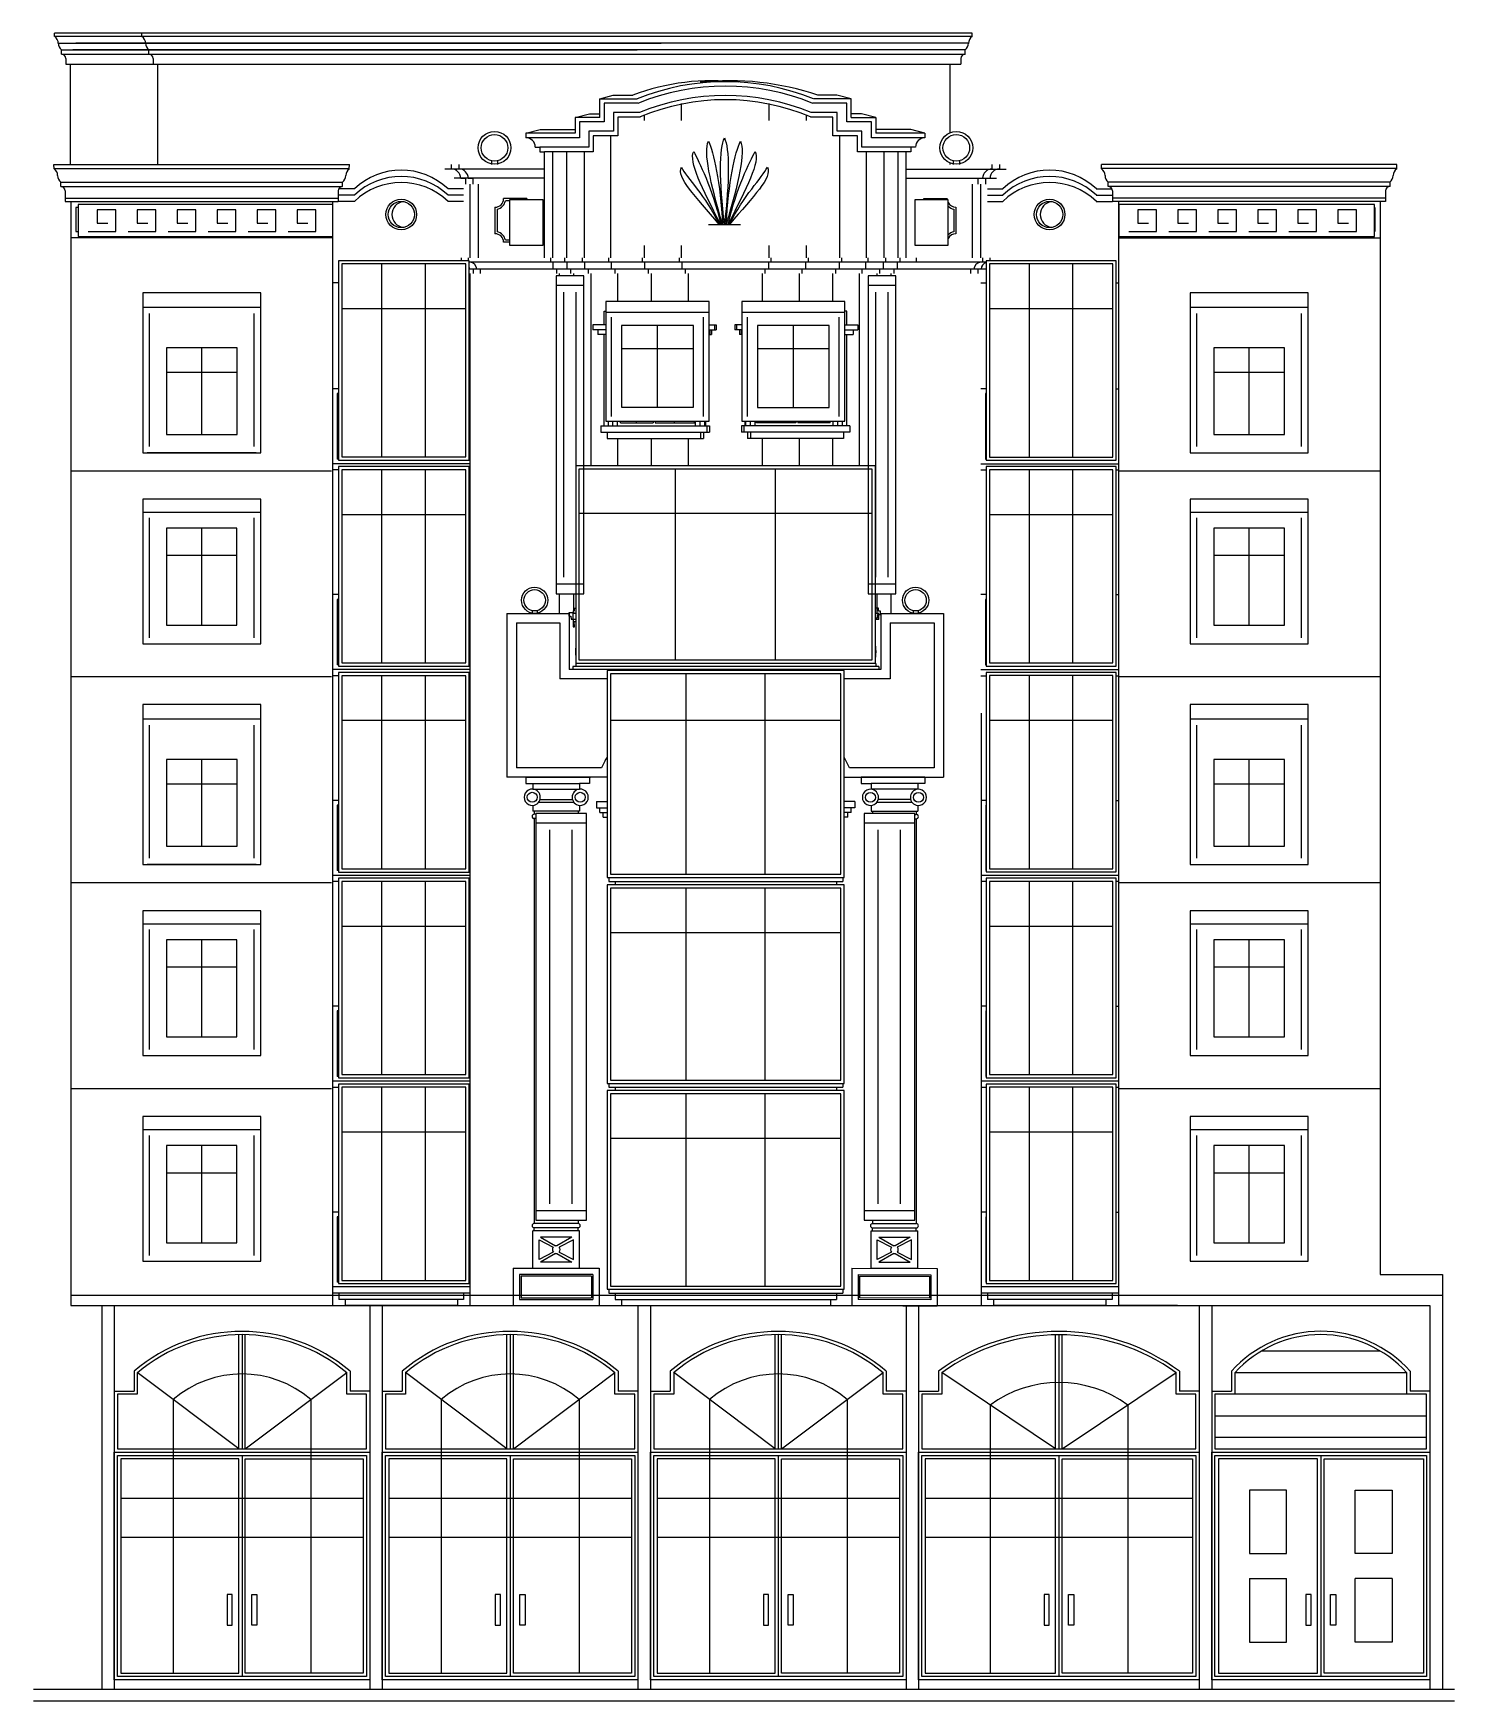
# Model space of a CAD drawing. Header units: inches. Extents: x 361 to 535, y 1043 to 1247.
import ezdxf

# ---------------------------------------------------------------- set-up
doc = ezdxf.new("R2010")
doc.units = ezdxf.units.IN
doc.header["$MEASUREMENT"] = 0
for name, color, linetype, lineweight in [('01_EXISTING_RETAINED', 7, 'Continuous', 25), ('02_NEW_FACADE', 7, 'Continuous', 25), ('03_NEW_WINDOWS', 7, 'Continuous', 25), ('04_GLAZED_ENCLOSURES', 7, 'Continuous', 25)]:
    doc.layers.add(name, color=color, linetype=linetype, lineweight=lineweight)

# ---------------------------------------------------------------- blocks, each defined once
blk = doc.blocks.new('B_ENCLOSURE_01')
at = {"layer": '04_GLAZED_ENCLOSURES'}
for points in [[(8, -12.21), (8, 12.22), (-8, 12.22), (-8, -12.21)], [(7.6, -11.81), (7.6, 11.82), (-7.6, 11.82), (-7.6, -11.81)]]:
    blk.add_lwpolyline(points, close=True, dxfattribs=at)
for points in [[(-2.67, -11.81), (-2.67, 11.82)], [(2.67, -11.81), (2.67, 11.82)], [(-7.6, 6.35), (7.6, 6.35)]]:
    blk.add_lwpolyline(points, dxfattribs=at)
blk = doc.blocks.new('B_ENCLOSURE_02')
at = {"layer": '04_GLAZED_ENCLOSURES'}
for points in [[(8, -12.21), (8, 12.22), (-8, 12.22), (-8, -12.21)], [(7.6, -11.81), (7.6, 11.82), (-7.6, 11.82), (-7.6, -11.81)]]:
    blk.add_lwpolyline(points, close=True, dxfattribs=at)
for points in [[(-2.67, -11.81), (-2.67, 11.82)], [(2.67, -11.81), (2.67, 11.82)], [(-7.6, 6.35), (7.6, 6.35)]]:
    blk.add_lwpolyline(points, dxfattribs=at)
blk = doc.blocks.new('B_ENCLOSURE_03')
at = {"layer": '04_GLAZED_ENCLOSURES'}
for points in [[(8, -12.22), (8, 12.21), (-8, 12.21), (-8, -12.22)], [(7.6, -11.82), (7.6, 11.81), (-7.6, 11.81), (-7.6, -11.82)]]:
    blk.add_lwpolyline(points, close=True, dxfattribs=at)
for points in [[(-2.67, -11.82), (-2.67, 11.81)], [(2.67, -11.82), (2.67, 11.81)], [(-7.6, 6.35), (7.6, 6.35)]]:
    blk.add_lwpolyline(points, dxfattribs=at)
blk = doc.blocks.new('B_ENCLOSURE_04')
at = {"layer": '04_GLAZED_ENCLOSURES'}
for points in [[(8, -12.22), (8, 12.21), (-8, 12.21), (-8, -12.22)], [(7.6, -11.82), (7.6, 11.81), (-7.6, 11.81), (-7.6, -11.82)]]:
    blk.add_lwpolyline(points, close=True, dxfattribs=at)
for points in [[(-2.67, -11.82), (-2.67, 11.81)], [(2.67, -11.82), (2.67, 11.81)], [(-7.6, 6.35), (7.6, 6.35)]]:
    blk.add_lwpolyline(points, dxfattribs=at)
blk = doc.blocks.new('B_ENCLOSURE_05')
at = {"layer": '04_GLAZED_ENCLOSURES'}
for points in [[(8, -12.21), (8, 12.22), (-8, 12.22), (-8, -12.21)], [(7.6, -11.81), (7.6, 11.82), (-7.6, 11.82), (-7.6, -11.81)]]:
    blk.add_lwpolyline(points, close=True, dxfattribs=at)
for points in [[(-2.67, -11.81), (-2.67, 11.82)], [(2.67, -11.81), (2.67, 11.82)], [(-7.6, 6.35), (7.6, 6.35)]]:
    blk.add_lwpolyline(points, dxfattribs=at)
blk = doc.blocks.new('B_ENCLOSURE_06')
at = {"layer": '04_GLAZED_ENCLOSURES'}
for points in [[(7.95, -12.215), (7.95, 12.215), (-7.95, 12.215), (-7.95, -12.215)], [(7.55, -11.815), (7.55, 11.815), (-7.55, 11.815), (-7.55, -11.815)]]:
    blk.add_lwpolyline(points, close=True, dxfattribs=at)
for points in [[(-2.65, -11.815), (-2.65, 11.815)], [(2.65, -11.815), (2.65, 11.815)], [(-7.55, 6.3518), (7.55, 6.3518)]]:
    blk.add_lwpolyline(points, dxfattribs=at)
blk = doc.blocks.new('B_ENCLOSURE_07')
at = {"layer": '04_GLAZED_ENCLOSURES'}
for points in [[(7.95, -12.215), (7.95, 12.215), (-7.95, 12.215), (-7.95, -12.215)], [(7.55, -11.815), (7.55, 11.815), (-7.55, 11.815), (-7.55, -11.815)]]:
    blk.add_lwpolyline(points, close=True, dxfattribs=at)
for points in [[(-2.65, -11.815), (-2.65, 11.815)], [(2.65, -11.815), (2.65, 11.815)], [(-7.55, 6.3518), (7.55, 6.3518)]]:
    blk.add_lwpolyline(points, dxfattribs=at)
blk = doc.blocks.new('B_ENCLOSURE_08')
at = {"layer": '04_GLAZED_ENCLOSURES'}
for points in [[(7.95, -12.215), (7.95, 12.215), (-7.95, 12.215), (-7.95, -12.215)], [(7.55, -11.815), (7.55, 11.815), (-7.55, 11.815), (-7.55, -11.815)]]:
    blk.add_lwpolyline(points, close=True, dxfattribs=at)
for points in [[(-2.65, -11.815), (-2.65, 11.815)], [(2.65, -11.815), (2.65, 11.815)], [(-7.55, 6.3518), (7.55, 6.3518)]]:
    blk.add_lwpolyline(points, dxfattribs=at)
blk = doc.blocks.new('B_ENCLOSURE_09')
at = {"layer": '04_GLAZED_ENCLOSURES'}
for points in [[(7.95, -12.215), (7.95, 12.215), (-7.95, 12.215), (-7.95, -12.215)], [(7.55, -11.815), (7.55, 11.815), (-7.55, 11.815), (-7.55, -11.815)]]:
    blk.add_lwpolyline(points, close=True, dxfattribs=at)
for points in [[(-2.65, -11.815), (-2.65, 11.815)], [(2.65, -11.815), (2.65, 11.815)], [(-7.55, 6.3518), (7.55, 6.3518)]]:
    blk.add_lwpolyline(points, dxfattribs=at)
blk = doc.blocks.new('B_ENCLOSURE_10')
at = {"layer": '04_GLAZED_ENCLOSURES'}
for points in [[(7.95, -12.215), (7.95, 12.215), (-7.95, 12.215), (-7.95, -12.215)], [(7.55, -11.815), (7.55, 11.815), (-7.55, 11.815), (-7.55, -11.815)]]:
    blk.add_lwpolyline(points, close=True, dxfattribs=at)
for points in [[(-2.65, -11.815), (-2.65, 11.815)], [(2.65, -11.815), (2.65, 11.815)], [(-7.55, 6.3518), (7.55, 6.3518)]]:
    blk.add_lwpolyline(points, dxfattribs=at)
blk = doc.blocks.new('B_ENCLOSURE_11')
at = {"layer": '04_GLAZED_ENCLOSURES'}
for points in [[(14.5, -12.17), (14.5, 12.17), (-14.5, 12.17), (-14.5, -12.17)], [(14.1, -11.77), (14.1, 11.77), (-14.1, 11.77), (-14.1, -11.77)]]:
    blk.add_lwpolyline(points, close=True, dxfattribs=at)
for points in [[(-4.83, -11.77), (-4.83, 11.77)], [(4.83, -11.77), (4.83, 11.77)], [(-14.1, 6.33), (14.1, 6.33)]]:
    blk.add_lwpolyline(points, dxfattribs=at)
blk = doc.blocks.new('B_ENCLOSURE_12')
at = {"layer": '04_GLAZED_ENCLOSURES'}
for points in [[(14.5, -12.15), (14.5, 12.15), (-14.5, 12.15), (-14.5, -12.15)], [(14.1, -11.75), (14.1, 11.75), (-14.1, 11.75), (-14.1, -11.75)]]:
    blk.add_lwpolyline(points, close=True, dxfattribs=at)
for points in [[(-4.83, -11.75), (-4.83, 11.75)], [(4.83, -11.75), (4.83, 11.75)], [(-14.1, 6.32), (14.1, 6.32)]]:
    blk.add_lwpolyline(points, dxfattribs=at)
blk = doc.blocks.new('B_ENCLOSURE_13')
at = {"layer": '04_GLAZED_ENCLOSURES'}
for points in [[(14.5, -12.67), (14.5, 12.67), (-14.5, 12.67), (-14.5, -12.67)], [(14.1, -12.27), (14.1, 12.27), (-14.1, 12.27), (-14.1, -12.27)]]:
    blk.add_lwpolyline(points, close=True, dxfattribs=at)
for points in [[(-4.83, -12.27), (-4.83, 12.27)], [(4.83, -12.27), (4.83, 12.27)], [(-14.1, 6.59), (14.1, 6.59)]]:
    blk.add_lwpolyline(points, dxfattribs=at)
blk = doc.blocks.new('B_ENCLOSURE_14')
at = {"layer": '04_GLAZED_ENCLOSURES'}
for points in [[(18.35, -12.07), (18.35, 12.08), (-18.35, 12.08), (-18.35, -12.07)], [(17.95, -11.67), (17.95, 11.67), (-17.95, 11.67), (-17.95, -11.67)]]:
    blk.add_lwpolyline(points, close=True, dxfattribs=at)
for points in [[(-6.12, -11.67), (-6.12, 11.67)], [(6.12, -11.67), (6.12, 11.67)], [(-17.95, 6.28), (17.95, 6.28)]]:
    blk.add_lwpolyline(points, dxfattribs=at)
blk = doc.blocks.new('B_WINDOW_01')
at = {"layer": '03_NEW_WINDOWS'}
for points in [[(7.21, -8.85), (7.21, 8.85), (-7.21, 8.85), (-7.21, -8.85)], [(7.21, 7.26), (7.21, 8.85), (-7.21, 8.85), (-7.21, 7.26)], [(4.3, -6.59), (4.3, 5.31), (-4.33, 5.31), (-4.33, -6.59)]]:
    blk.add_lwpolyline(points, close=True, dxfattribs=at)
for points in [[(-6.42, -8.14), (-6.42, 6.55)], [(6.42, -8.14), (6.42, 6.55)], [(-0.02, -6.59), (-0.02, 5.31)], [(-4.33, 1.98), (4.3, 1.98)]]:
    blk.add_lwpolyline(points, dxfattribs=at)
blk = doc.blocks.new('B_WINDOW_02')
at = {"layer": '03_NEW_WINDOWS'}
for points in [[(7.21, -8.85), (7.21, 8.85), (-7.21, 8.85), (-7.21, -8.85)], [(7.21, 7.26), (7.21, 8.85), (-7.21, 8.85), (-7.21, 7.26)], [(4.3, -6.59), (4.3, 5.31), (-4.33, 5.31), (-4.33, -6.59)]]:
    blk.add_lwpolyline(points, close=True, dxfattribs=at)
for points in [[(-6.42, -8.14), (-6.42, 6.55)], [(6.42, -8.14), (6.42, 6.55)], [(-0.02, -6.59), (-0.02, 5.31)], [(-4.33, 1.98), (4.3, 1.98)]]:
    blk.add_lwpolyline(points, dxfattribs=at)
blk = doc.blocks.new('B_WINDOW_03')
at = {"layer": '03_NEW_WINDOWS'}
for points in [[(7.2135, -9.79725), (7.2135, 9.79725), (-7.2135, 9.79725), (-7.2135, -9.79725)], [(7.2135, 8.033745), (7.2135, 9.79725), (-7.2135, 9.79725), (-7.2135, 8.033745)], [(4.3035, -7.53725), (4.3035, 3.04725), (-4.3335, 3.04725), (-4.3335, -7.53725)]]:
    blk.add_lwpolyline(points, close=True, dxfattribs=at)
for points in [[(-6.420015, -9.01347), (-6.420015, 7.249965)], [(6.420015, -9.01347), (6.420015, 7.249965)], [(-0.015, -7.53725), (-0.015, 3.04725)], [(-4.3335, 0.08359), (4.3035, 0.08359)]]:
    blk.add_lwpolyline(points, dxfattribs=at)
blk = doc.blocks.new('B_WINDOW_04')
at = {"layer": '03_NEW_WINDOWS'}
for points in [[(7.21, -8.85), (7.21, 8.85), (-7.21, 8.85), (-7.21, -8.85)], [(7.21, 7.26), (7.21, 8.85), (-7.21, 8.85), (-7.21, 7.26)], [(4.3, -6.59), (4.3, 5.31), (-4.33, 5.31), (-4.33, -6.59)]]:
    blk.add_lwpolyline(points, close=True, dxfattribs=at)
for points in [[(-6.42, -8.14), (-6.42, 6.55)], [(6.42, -8.14), (6.42, 6.55)], [(-0.02, -6.59), (-0.02, 5.31)], [(-4.33, 1.98), (4.3, 1.98)]]:
    blk.add_lwpolyline(points, dxfattribs=at)
blk = doc.blocks.new('B_WINDOW_05')
at = {"layer": '03_NEW_WINDOWS'}
for points in [[(7.2135, -9.79725), (7.2135, 9.79725), (-7.2135, 9.79725), (-7.2135, -9.79725)], [(7.2135, 8.033745), (7.2135, 9.79725), (-7.2135, 9.79725), (-7.2135, 8.033745)], [(4.3035, -7.53725), (4.3035, 3.04725), (-4.3335, 3.04725), (-4.3335, -7.53725)]]:
    blk.add_lwpolyline(points, close=True, dxfattribs=at)
for points in [[(-6.420015, -9.01347), (-6.420015, 7.249965)], [(6.420015, -9.01347), (6.420015, 7.249965)], [(-0.015, -7.53725), (-0.015, 3.04725)], [(-4.3335, 0.08359), (4.3035, 0.08359)]]:
    blk.add_lwpolyline(points, dxfattribs=at)
blk = doc.blocks.new('B_WINDOW_06')
at = {"layer": '03_NEW_WINDOWS'}
for points in [[(7.21, -8.85), (7.21, 8.85), (-7.21, 8.85), (-7.21, -8.85)], [(7.21, 7.26), (7.21, 8.85), (-7.21, 8.85), (-7.21, 7.26)], [(4.3, -6.59), (4.3, 5.31), (-4.33, 5.31), (-4.33, -6.59)]]:
    blk.add_lwpolyline(points, close=True, dxfattribs=at)
for points in [[(-6.42, -8.14), (-6.42, 6.55)], [(6.42, -8.14), (6.42, 6.55)], [(-0.01, -6.59), (-0.01, 5.31)], [(-4.33, 1.98), (4.3, 1.98)]]:
    blk.add_lwpolyline(points, dxfattribs=at)
blk = doc.blocks.new('B_WINDOW_07')
at = {"layer": '03_NEW_WINDOWS'}
for points in [[(7.21, -8.85), (7.21, 8.85), (-7.21, 8.85), (-7.21, -8.85)], [(7.21, 7.26), (7.21, 8.85), (-7.21, 8.85), (-7.21, 7.26)], [(4.3, -6.59), (4.3, 5.31), (-4.33, 5.31), (-4.33, -6.59)]]:
    blk.add_lwpolyline(points, close=True, dxfattribs=at)
for points in [[(-6.42, -8.14), (-6.42, 6.55)], [(6.42, -8.14), (6.42, 6.55)], [(-0.01, -6.59), (-0.01, 5.31)], [(-4.33, 1.98), (4.3, 1.98)]]:
    blk.add_lwpolyline(points, dxfattribs=at)
blk = doc.blocks.new('B_WINDOW_08')
at = {"layer": '03_NEW_WINDOWS'}
for points in [[(7.21, -9.8), (7.21, 9.8), (-7.21, 9.8), (-7.21, -9.8)], [(7.21, 8.03), (7.21, 9.8), (-7.21, 9.8), (-7.21, 8.03)], [(4.3, -7.54), (4.3, 3.05), (-4.33, 3.05), (-4.33, -7.54)]]:
    blk.add_lwpolyline(points, close=True, dxfattribs=at)
for points in [[(-6.42, -9.01), (-6.42, 7.25)], [(6.42, -9.01), (6.42, 7.25)], [(-0.01, -7.54), (-0.01, 3.05)], [(-4.33, 0.08), (4.3, 0.08)]]:
    blk.add_lwpolyline(points, dxfattribs=at)
blk = doc.blocks.new('B_WINDOW_09')
at = {"layer": '03_NEW_WINDOWS'}
for points in [[(7.21, -8.85), (7.21, 8.85), (-7.21, 8.85), (-7.21, -8.85)], [(7.21, 7.26), (7.21, 8.85), (-7.21, 8.85), (-7.21, 7.26)], [(4.3, -6.59), (4.3, 5.31), (-4.33, 5.31), (-4.33, -6.59)]]:
    blk.add_lwpolyline(points, close=True, dxfattribs=at)
for points in [[(-6.42, -8.14), (-6.42, 6.55)], [(6.42, -8.14), (6.42, 6.55)], [(-0.01, -6.59), (-0.01, 5.31)], [(-4.33, 1.98), (4.3, 1.98)]]:
    blk.add_lwpolyline(points, dxfattribs=at)
blk = doc.blocks.new('B_WINDOW_10')
at = {"layer": '03_NEW_WINDOWS'}
for points in [[(7.21, -9.8), (7.21, 9.8), (-7.21, 9.8), (-7.21, -9.8)], [(7.21, 8.03), (7.21, 9.8), (-7.21, 9.8), (-7.21, 8.03)], [(4.3, -7.54), (4.3, 3.05), (-4.33, 3.05), (-4.33, -7.54)]]:
    blk.add_lwpolyline(points, close=True, dxfattribs=at)
for points in [[(-6.42, -9.01), (-6.42, 7.25)], [(6.42, -9.01), (6.42, 7.25)], [(-0.01, -7.54), (-0.01, 3.05)], [(-4.33, 0.08), (4.3, 0.08)]]:
    blk.add_lwpolyline(points, dxfattribs=at)
blk = doc.blocks.new('B_WINDOW_11')
at = {"layer": '03_NEW_WINDOWS'}
for points in [[(6.31, -7.33), (6.31, 7.33), (-6.31, 7.33), (-6.31, -7.33)], [(6.31, 6.01), (6.31, 7.33), (-6.31, 7.33), (-6.31, 6.01)], [(4.39, -5.62), (4.39, 4.39), (-4.39, 4.39), (-4.39, -5.62)]]:
    blk.add_lwpolyline(points, close=True, dxfattribs=at)
for points in [[(-5.62, -6.74), (-5.62, 5.42)], [(0, -5.62), (0, 4.39)], [(5.62, -6.74), (5.62, 5.42)], [(-4.39, 1.59), (4.39, 1.59)]]:
    blk.add_lwpolyline(points, dxfattribs=at)
blk = doc.blocks.new('B_WINDOW_12')
at = {"layer": '03_NEW_WINDOWS'}
for points in [[(6.3091, -7.325), (6.3091, 7.325), (-6.3091, 7.325), (-6.3091, -7.325)], [(6.3091, 6.0065), (6.3091, 7.325), (-6.3091, 7.325), (-6.3091, 6.0065)], [(4.3891, -5.625), (4.3891, 4.395), (-4.3891, 4.395), (-4.3891, -5.625)]]:
    blk.add_lwpolyline(points, close=True, dxfattribs=at)
for points in [[(-5.615099, -6.739), (-5.615099, 5.4205)], [(0, -5.625), (0, 4.395)], [(5.615099, -6.739), (5.615099, 5.4205)], [(-4.3891, 1.5894), (4.3891, 1.5894)]]:
    blk.add_lwpolyline(points, dxfattribs=at)

msp = doc.modelspace()

# ---------------------------------------------------------------- linework, layer by layer
at = {"layer": '01_EXISTING_RETAINED'}
for p, q in [((363.61, 1247.1), (363.61, 1247.49)), ((475.92, 1247.49), (363.61, 1247.49)), ((475.92, 1247.1), (363.61, 1247.1)), ((374.3, 1247.1), (374.3, 1247.49)), ((475.92, 1247.1), (475.92, 1247.49)), ((364.05, 1246.27), (429.08, 1246.27)), ((364.05, 1246.27), (437.86, 1246.27)), ((364.44, 1244.92), (364.44, 1245.47)), ((364.44, 1244.93), (425.42, 1244.93)), ((364.44, 1244.93), (475.09, 1244.93)), ((364.45, 1245.47), (427.1, 1245.47)), ((364.45, 1245.47), (434.94, 1245.47)), ((475.08, 1245.47), (365.83, 1245.47)), ((475.48, 1246.27), (366.22, 1246.27)), ((375.13, 1244.92), (375.13, 1245.47)), ((475.09, 1244.92), (475.09, 1245.47)), ((364.98, 1244.39), (364.98, 1243.72)), ((364.98, 1243.72), (474.55, 1243.72)), ((365.56, 1231.45), (365.56, 1243.72)), ((375.67, 1244.39), (375.67, 1243.72)), ((376.24, 1231.45), (376.24, 1243.72)), ((473.2, 1243.72), (473.2, 1235.32)), ((474.55, 1244.39), (474.55, 1243.72)), ((430.35, 1239.46), (431.99, 1239.9)), ((430.35, 1239.46), (434.92, 1239.46)), ((430.35, 1237.18), (430.35, 1239.46)), ((435.01, 1238.92), (430.88, 1238.92)), ((430.88, 1238.92), (430.88, 1236.64)), ((431.99, 1239.9), (434.4, 1239.9)), ((440.35, 1236.8), (440.35, 1238.89)), ((451.1, 1236.8), (451.1, 1238.89)), ((460.57, 1238.92), (456.43, 1238.92)), ((461.1, 1239.46), (456.53, 1239.46)), ((459.36, 1239.9), (457.05, 1239.9)), ((461.1, 1239.46), (459.36, 1239.9)), ((460.57, 1236.64), (460.57, 1238.92)), ((461.1, 1237.18), (461.1, 1239.46)), ((427.33, 1237.18), (429.07, 1237.63)), ((430.35, 1237.18), (427.33, 1237.18)), ((427.33, 1237.18), (427.33, 1235.27)), ((429.07, 1237.63), (430.35, 1237.63)), ((435.21, 1237.78), (432.03, 1237.78)), ((432.03, 1237.78), (432.03, 1235.5)), ((435.31, 1237.24), (432.56, 1237.24)), ((432.56, 1237.24), (432.56, 1234.96)), ((435.81, 1236.8), (435.81, 1237.47)), ((455.64, 1236.8), (455.64, 1237.47)), ((458.89, 1237.24), (456.14, 1237.24)), ((459.42, 1237.78), (456.24, 1237.78)), ((458.89, 1234.96), (458.89, 1237.24)), ((459.42, 1235.5), (459.42, 1237.78)), ((462.38, 1237.63), (461.1, 1237.63)), ((461.1, 1237.18), (464.12, 1237.18)), ((464.12, 1237.18), (462.38, 1237.63)), ((464.12, 1237.18), (464.12, 1235.27)), ((421.3, 1235.27), (423.04, 1235.72)), ((421.3, 1235.27), (421.3, 1234.7)), ((427.33, 1235.27), (421.3, 1235.27)), ((421.31, 1235.27), (421.31, 1234.7)), ((423.04, 1235.72), (427.33, 1235.72)), ((430.88, 1236.64), (427.86, 1236.64)), ((427.86, 1236.64), (427.86, 1234.7)), ((432.03, 1235.5), (429.01, 1235.5)), ((429.01, 1235.5), (429.01, 1233.55)), ((432.56, 1234.96), (429.54, 1234.96)), ((429.54, 1234.96), (429.54, 1232.98)), ((431.71, 1220), (431.71, 1234.96)), ((461.91, 1234.96), (458.89, 1234.96)), ((462.44, 1235.5), (459.42, 1235.5)), ((459.74, 1220), (459.74, 1234.96)), ((463.59, 1236.64), (460.57, 1236.64)), ((461.91, 1232.98), (461.91, 1234.96)), ((462.44, 1233.55), (462.44, 1235.5)), ((463.59, 1234.7), (463.59, 1236.64)), ((468.41, 1235.72), (464.12, 1235.72)), ((470.14, 1235.27), (464.12, 1235.27)), ((470.15, 1235.27), (468.41, 1235.72)), ((470.14, 1235.27), (470.14, 1234.7)), ((427.86, 1234.7), (421.3, 1234.7)), ((422.44, 1233.55), (423.01, 1233.55)), ((423.01, 1233.55), (423.01, 1232.98)), ((429.01, 1233.55), (423.01, 1233.55)), ((423.01, 1232.98), (423.59, 1232.98)), ((423.59, 1220), (423.59, 1232.98)), ((429.54, 1232.98), (423.59, 1232.98)), ((424.58, 1220), (424.58, 1232.98)), ((426.31, 1220), (426.31, 1232.98)), ((428.47, 1220), (428.47, 1232.98)), ((468.43, 1232.98), (461.91, 1232.98)), ((468.43, 1233.55), (462.44, 1233.55)), ((462.98, 1220), (462.98, 1232.98)), ((470.14, 1234.7), (463.59, 1234.7)), ((465.14, 1220), (465.14, 1232.98)), ((466.87, 1220), (466.87, 1232.98)), ((466.87, 1220), (466.87, 1232.98)), ((467.86, 1220), (467.86, 1232.98)), ((468.43, 1232.98), (467.86, 1232.98)), ((469.01, 1233.55), (468.43, 1233.55)), ((468.43, 1233.55), (468.43, 1232.98)), ((363.54, 1230.91), (363.52, 1231.45)), ((363.52, 1231.45), (393.82, 1231.45)), ((363.53, 1230.96), (399.68, 1230.96)), ((393.44, 1231.45), (399.7, 1231.45)), ((399.68, 1230.91), (399.7, 1231.45)), ((423.59, 1230.88), (411.37, 1230.88)), ((412.17, 1231.45), (412.17, 1230.88)), ((413.09, 1231.45), (413.09, 1230.88)), ((417.07, 1231.88), (417.07, 1231.45)), ((417.84, 1231.88), (417.84, 1231.45)), ((467.86, 1230.88), (480.08, 1230.88)), ((473.2, 1231.62), (473.2, 1231.45)), ((473.61, 1231.88), (473.61, 1231.45)), ((474.38, 1231.88), (474.38, 1231.45)), ((478.36, 1231.45), (478.36, 1230.88)), ((479.27, 1231.45), (479.27, 1230.88)), ((498.01, 1231.45), (491.75, 1231.45)), ((491.77, 1230.91), (491.75, 1231.45)), ((527.91, 1230.96), (491.76, 1230.96)), ((527.93, 1231.45), (497.62, 1231.45)), ((527.91, 1230.91), (527.93, 1231.45)), ((364.36, 1228.73), (364.36, 1229.28)), ((364.36, 1229.28), (398.85, 1229.28)), ((364.36, 1228.73), (398.79, 1228.73)), ((398.86, 1228.73), (398.86, 1229.28)), ((423.59, 1229.74), (412.51, 1229.74)), ((413.32, 1229.74), (413.89, 1229.74)), ((413.89, 1229.74), (413.89, 1229.01)), ((414.23, 1229.74), (414.81, 1229.74)), ((414.46, 1220), (414.46, 1229.01)), ((414.81, 1229.74), (414.81, 1229.01)), ((415.49, 1220), (415.49, 1229.01)), ((467.86, 1229.74), (478.93, 1229.74)), ((475.96, 1220), (475.96, 1229.01)), ((476.64, 1229.74), (476.64, 1229.01)), ((476.98, 1220), (476.98, 1229.01)), ((477.56, 1229.74), (477.56, 1229.01)), ((527.08, 1229.28), (492.59, 1229.28)), ((492.59, 1228.73), (492.59, 1229.28)), ((527.09, 1228.73), (492.66, 1228.73)), ((527.09, 1228.73), (527.09, 1229.28)), ((364.9, 1228.2), (364.9, 1226.92)), ((364.9, 1227.31), (398.32, 1227.31)), ((364.9, 1226.92), (398.32, 1226.92)), ((365.58, 1226.92), (365.58, 1091.75)), ((397.64, 1226.92), (397.64, 1226.55)), ((398.32, 1228.2), (398.32, 1226.92)), ((400.31, 1227.68), (398.32, 1227.68)), ((400.31, 1226.92), (398.32, 1226.92)), ((400.31, 1228.45), (398.38, 1228.45)), ((413.66, 1228.45), (411.76, 1228.45)), ((413.66, 1227.68), (411.76, 1227.68)), ((413.66, 1226.92), (411.76, 1226.92)), ((421.43, 1227.25), (418.56, 1227.25)), ((419.3, 1226.99), (418.8, 1226.99)), ((470.02, 1227.25), (472.89, 1227.25)), ((477.79, 1228.45), (479.69, 1228.45)), ((477.79, 1227.68), (479.69, 1227.68)), ((477.79, 1226.92), (479.69, 1226.92)), ((491.13, 1228.45), (493.07, 1228.45)), ((491.13, 1227.68), (493.13, 1227.68)), ((491.13, 1226.92), (493.13, 1226.92)), ((493.13, 1228.2), (493.13, 1226.92)), ((526.55, 1227.31), (493.13, 1227.31)), ((526.55, 1226.92), (493.13, 1226.92)), ((493.83, 1226.92), (493.83, 1178.78)), ((525.9, 1226.92), (525.9, 1095.56)), ((526.55, 1228.2), (526.55, 1226.92)), ((366.5, 1226.18), (366.21, 1226.18)), ((366.21, 1226.18), (366.21, 1223.24)), ((417.51, 1226.21), (417.51, 1222.96)), ((417.78, 1225.97), (417.78, 1223.2)), ((473.67, 1225.97), (473.67, 1223.2)), ((473.94, 1226.21), (473.94, 1222.96)), ((525.2, 1226.18), (525.24, 1226.18)), ((525.24, 1226.18), (525.24, 1223.24)), ((397.64, 1222.46), (365.58, 1222.46)), ((366.21, 1223.24), (366.5, 1223.24)), ((397.64, 1222.6), (397.64, 1091.75)), ((493.83, 1222.46), (525.87, 1222.46)), ((525.24, 1223.24), (525.2, 1223.24)), ((419.3, 1221.91), (418.56, 1221.91)), ((419.3, 1222.18), (418.8, 1222.18)), ((435.81, 1220), (435.81, 1221.5)), ((440.35, 1220), (440.35, 1221.5)), ((451.1, 1220), (451.1, 1221.5)), ((455.64, 1220), (455.64, 1221.5)), ((413.37, 1220), (413.37, 1219.67)), ((414.24, 1220), (414.24, 1219.67)), ((477.63, 1219.47), (414.37, 1219.47)), ((477.63, 1218.63), (414.37, 1218.63)), ((414.83, 1218.63), (414.83, 1218.09)), ((415.71, 1218.63), (415.71, 1218.09)), ((424.34, 1219.47), (424.34, 1220)), ((424.64, 1218.63), (424.64, 1219.47)), ((425.08, 1218.09), (425.08, 1218.63)), ((426.07, 1219.47), (426.07, 1220)), ((426.37, 1218.63), (426.37, 1219.47)), ((426.81, 1218.09), (426.81, 1218.63)), ((428.23, 1219.47), (428.23, 1220)), ((428.53, 1218.63), (428.53, 1219.47)), ((428.97, 1218.09), (428.97, 1218.63)), ((431.47, 1219.47), (431.47, 1220)), ((431.77, 1218.63), (431.77, 1219.47)), ((432.21, 1218.09), (432.21, 1218.63)), ((435.57, 1219.47), (435.57, 1220)), ((435.87, 1218.63), (435.87, 1219.47)), ((436.31, 1218.09), (436.31, 1218.63)), ((440.11, 1219.47), (440.11, 1220)), ((440.41, 1218.63), (440.41, 1219.47)), ((440.85, 1218.09), (440.85, 1218.63)), ((450.6, 1218.09), (450.6, 1218.63)), ((451.04, 1218.63), (451.04, 1219.47)), ((451.34, 1219.47), (451.34, 1220)), ((455.13, 1218.09), (455.13, 1218.63)), ((455.58, 1218.63), (455.58, 1219.47)), ((455.88, 1219.47), (455.88, 1220)), ((459.24, 1218.09), (459.24, 1218.63)), ((459.68, 1218.63), (459.68, 1219.47)), ((459.98, 1219.47), (459.98, 1220)), ((462.48, 1218.09), (462.48, 1218.63)), ((462.92, 1218.63), (462.92, 1219.47)), ((463.22, 1219.47), (463.22, 1220)), ((464.64, 1218.09), (464.64, 1218.63)), ((465.08, 1218.63), (465.08, 1219.47)), ((465.38, 1219.47), (465.38, 1220)), ((466.37, 1218.09), (466.37, 1218.63)), ((466.81, 1218.63), (466.81, 1219.47)), ((467.11, 1219.47), (467.11, 1220)), ((469.11, 1219.47), (469.11, 1220)), ((475.74, 1218.63), (475.74, 1218.09)), ((476.62, 1218.63), (476.62, 1218.09)), ((477.2, 1220), (477.2, 1219.47)), ((478.08, 1220), (478.08, 1219.67)), ((398.33, 1216.95), (397.64, 1216.95)), ((414.44, 1216.95), (414.37, 1216.95)), ((414.44, 1218.09), (414.44, 1212.75)), ((425.43, 1217.8), (425.43, 1218.09)), ((427.15, 1217.8), (427.15, 1218.09)), ((429.31, 1194.57), (429.31, 1218.09)), ((432.55, 1214.67), (432.55, 1218.09)), ((436.66, 1214.67), (436.66, 1218.09)), ((441.19, 1214.67), (441.19, 1218.09)), ((450.25, 1214.67), (450.25, 1218.09)), ((454.79, 1214.67), (454.79, 1218.09)), ((458.89, 1214.67), (458.89, 1218.09)), ((462.13, 1194.57), (462.13, 1218.09)), ((464.29, 1217.8), (464.29, 1218.09)), ((466.02, 1217.8), (466.02, 1218.09)), ((477.01, 1216.95), (477.63, 1216.95)), ((493.57, 1216.95), (493.81, 1216.95)), ((414.44, 1212.75), (414.44, 1091.75)), ((430.87, 1211.79), (430.87, 1213.46)), ((430.87, 1213.46), (431.08, 1213.46)), ((460.58, 1213.46), (460.36, 1213.46)), ((460.58, 1211.79), (460.58, 1213.46)), ((430.82, 1211.79), (429.51, 1211.79)), ((429.51, 1211.79), (429.51, 1211.21)), ((431.08, 1211.21), (429.51, 1211.21)), ((430.09, 1211.21), (430.09, 1210.64)), ((431.08, 1210.64), (430.09, 1210.64)), ((431.08, 1211.79), (430.82, 1211.79)), ((430.87, 1199.43), (430.87, 1210.64)), ((443.74, 1211.79), (444.58, 1211.79)), ((443.74, 1211.21), (444.58, 1211.21)), ((443.74, 1210.64), (444.01, 1210.64)), ((443.8, 1211.21), (443.8, 1210.64)), ((444.01, 1211.21), (444.01, 1210.64)), ((444.37, 1211.79), (444.37, 1211.21)), ((444.58, 1211.79), (444.58, 1211.21)), ((447.71, 1211.79), (446.87, 1211.79)), ((446.87, 1211.79), (446.87, 1211.21)), ((447.71, 1211.21), (446.87, 1211.21)), ((447.08, 1211.79), (447.08, 1211.21)), ((447.44, 1211.21), (447.44, 1210.64)), ((447.71, 1210.64), (447.44, 1210.64)), ((447.65, 1211.21), (447.65, 1210.64)), ((460.36, 1211.79), (460.63, 1211.79)), ((460.36, 1211.21), (461.93, 1211.21)), ((460.36, 1210.64), (461.36, 1210.64)), ((460.58, 1199.43), (460.58, 1210.64)), ((460.63, 1211.79), (461.93, 1211.79)), ((461.36, 1211.21), (461.36, 1210.64)), ((461.93, 1211.79), (461.93, 1211.21)), ((398.33, 1203.97), (397.64, 1203.97)), ((398.21, 1203.4), (398.21, 1195.38)), ((398.33, 1203.4), (398.21, 1203.4)), ((414.37, 1203.97), (414.44, 1203.97)), ((477.63, 1203.97), (477.01, 1203.97)), ((477.58, 1203.4), (477.58, 1195.38)), ((477.63, 1203.4), (477.58, 1203.4)), ((493.57, 1203.97), (493.81, 1203.97)), ((430.48, 1199.43), (443.77, 1199.43)), ((430.48, 1199.43), (430.48, 1198.66)), ((430.48, 1198.66), (443.77, 1198.66)), ((431.25, 1198.66), (431.25, 1197.9)), ((431.41, 1199.43), (431.41, 1199.98)), ((431.96, 1199.43), (431.96, 1199.98)), ((432.52, 1199.43), (432.52, 1199.98)), ((432.9, 1199.81), (432.9, 1199.98)), ((432.9, 1199.81), (436.86, 1199.81)), ((434.81, 1199.98), (434.81, 1199.81)), ((436.86, 1199.98), (436.86, 1199.81)), ((437.12, 1199.98), (437.12, 1199.81)), ((437.12, 1199.81), (441.92, 1199.81)), ((439.45, 1199.98), (439.45, 1199.81)), ((441.92, 1199.81), (441.92, 1199.98)), ((442.07, 1199.43), (442.07, 1199.98)), ((442.65, 1199.43), (442.65, 1199.98)), ((442.66, 1198.66), (442.66, 1197.9)), ((443.03, 1198.66), (443.03, 1197.9)), ((443.22, 1199.43), (443.22, 1199.98)), ((443.31, 1199.43), (443.31, 1199.98)), ((443.45, 1199.43), (443.45, 1198.66)), ((443.77, 1199.43), (443.77, 1198.66)), ((460.97, 1199.43), (447.68, 1199.43)), ((447.68, 1199.43), (447.68, 1198.66)), ((460.97, 1198.66), (447.68, 1198.66)), ((447.99, 1199.43), (447.99, 1198.66)), ((448.14, 1199.43), (448.14, 1199.98)), ((448.23, 1199.43), (448.23, 1199.98)), ((448.42, 1198.66), (448.42, 1197.9)), ((448.78, 1198.66), (448.78, 1197.9)), ((448.8, 1199.43), (448.8, 1199.98)), ((449.37, 1199.43), (449.37, 1199.98)), ((449.53, 1199.81), (449.53, 1199.98)), ((454.33, 1199.81), (449.53, 1199.81)), ((452, 1199.98), (452, 1199.81)), ((454.33, 1199.98), (454.33, 1199.81)), ((454.58, 1199.98), (454.58, 1199.81)), ((458.54, 1199.81), (454.58, 1199.81)), ((456.64, 1199.98), (456.64, 1199.81)), ((458.54, 1199.81), (458.54, 1199.98)), ((458.93, 1199.43), (458.93, 1199.98)), ((459.49, 1199.43), (459.49, 1199.98)), ((460.04, 1199.43), (460.04, 1199.98)), ((460.2, 1198.66), (460.2, 1197.9)), ((460.97, 1199.43), (460.97, 1198.66)), ((374.95, 1196.12), (374.95, 1196.12)), ((388.27, 1196.12), (374.95, 1196.12)), ((388.27, 1196.12), (388.27, 1196.12)), ((431.25, 1197.9), (443.03, 1197.9)), ((432.55, 1194.57), (432.55, 1197.9)), ((436.66, 1194.57), (436.66, 1197.9)), ((441.19, 1194.57), (441.19, 1197.9)), ((460.2, 1197.9), (448.42, 1197.9)), ((450.25, 1194.57), (450.25, 1197.9)), ((454.79, 1194.57), (454.79, 1197.9)), ((458.89, 1194.57), (458.89, 1197.9)), ((503.18, 1196.12), (516.5, 1196.12)), ((503.18, 1196.12), (503.18, 1196.12)), ((516.5, 1196.12), (516.5, 1196.12)), ((414.44, 1194.81), (397.64, 1194.81)), ((398.33, 1194.05), (397.64, 1194.05)), ((398.33, 1195.38), (398.21, 1195.38)), ((414.44, 1194.05), (414.37, 1194.05)), ((477.01, 1194.81), (493.81, 1194.81)), ((477.01, 1194.05), (477.63, 1194.05)), ((477.58, 1195.38), (477.63, 1195.38)), ((493.57, 1194.05), (493.81, 1194.05)), ((398.33, 1178.78), (397.64, 1178.78)), ((398.21, 1178.2), (398.21, 1170.19)), ((398.33, 1178.2), (398.21, 1178.2)), ((414.37, 1178.78), (414.44, 1178.78)), ((425.43, 1176.49), (425.43, 1178.9)), ((427.15, 1176.49), (427.15, 1178.9)), ((464.29, 1176.49), (464.29, 1178.9)), ((466.02, 1176.49), (466.02, 1178.9)), ((477.63, 1178.78), (477.01, 1178.78)), ((477.58, 1178.2), (477.58, 1170.19)), ((477.63, 1178.2), (477.58, 1178.2)), ((493.57, 1178.78), (493.81, 1178.78)), ((493.83, 1178.78), (493.83, 1091.75)), ((418.98, 1176.48), (418.98, 1156.44)), ((418.98, 1176.48), (426.61, 1176.48)), ((422.06, 1176.82), (422.06, 1176.48)), ((422.67, 1176.82), (422.67, 1176.48)), ((427.08, 1176.55), (426.56, 1176.54)), ((426.56, 1176.54), (426.56, 1176.15)), ((426.56, 1176.15), (426.82, 1176.16)), ((426.61, 1176.48), (426.61, 1169.61)), ((426.82, 1176.16), (426.83, 1175.77)), ((426.83, 1175.77), (427.09, 1175.77)), ((427.03, 1176.48), (427.03, 1175.72)), ((427.38, 1176.48), (427.03, 1176.48)), ((427.03, 1176.48), (427.03, 1175.72)), ((427.38, 1175.72), (427.03, 1175.72)), ((427.21, 1176.81), (427.08, 1176.81)), ((427.08, 1176.81), (427.08, 1176.55)), ((427.09, 1175.77), (427.1, 1174.83)), ((427.38, 1177.08), (427.2, 1177.07)), ((427.2, 1177.07), (427.21, 1176.81)), ((464.45, 1177.13), (464.12, 1177.13)), ((464.5, 1176.48), (464.12, 1176.48)), ((464.12, 1175.96), (464.33, 1175.96)), ((464.5, 1175.72), (464.12, 1175.72)), ((464.33, 1176.35), (464.72, 1176.36)), ((464.33, 1176.22), (464.33, 1176.35)), ((464.33, 1175.96), (464.33, 1176.22)), ((464.45, 1176.74), (464.45, 1177.13)), ((464.71, 1176.75), (464.45, 1176.74)), ((464.5, 1175.72), (464.5, 1176.48)), ((464.5, 1175.72), (464.5, 1176.48)), ((464.72, 1176.36), (464.71, 1176.75)), ((464.77, 1176.48), (464.77, 1169.61)), ((464.77, 1176.48), (472.42, 1176.48)), ((468.71, 1176.82), (468.71, 1176.48)), ((469.32, 1176.82), (469.32, 1176.48)), ((472.42, 1176.48), (472.42, 1156.44)), ((420.13, 1175.33), (425.47, 1175.33)), ((420.13, 1175.33), (420.13, 1157.58)), ((425.47, 1175.33), (425.47, 1168.46)), ((427.1, 1174.83), (427.23, 1174.83)), ((427.22, 1175.51), (427.38, 1175.51)), ((427.23, 1174.83), (427.22, 1175.51)), ((465.91, 1175.34), (471.28, 1175.34)), ((465.91, 1175.34), (465.91, 1168.46)), ((471.28, 1175.34), (471.28, 1157.58)), ((502.62, 1174.58), (502.62, 1174.58)), ((502.62, 1174.58), (502.62, 1174.03)), ((502.62, 1174.03), (502.62, 1174.03)), ((414.44, 1169.62), (397.64, 1169.62)), ((398.33, 1170.19), (398.21, 1170.19)), ((464.77, 1169.61), (426.61, 1169.61)), ((464.5, 1169.99), (427.03, 1169.99)), ((427.03, 1169.99), (427.03, 1169.61)), ((464.12, 1170.37), (427.41, 1170.37)), ((427.41, 1170.37), (427.41, 1169.99)), ((445.76, 1170.38), (445.76, 1170.37)), ((464.12, 1170.37), (464.12, 1169.99)), ((464.5, 1169.99), (464.5, 1169.61)), ((477.01, 1169.62), (493.81, 1169.62)), ((477.58, 1170.19), (477.63, 1170.19)), ((398.33, 1168.85), (397.64, 1168.85)), ((414.44, 1168.85), (414.37, 1168.85)), ((431.23, 1168.46), (425.47, 1168.46)), ((465.91, 1168.46), (460.27, 1168.46)), ((477.01, 1168.85), (477.63, 1168.85)), ((493.57, 1168.85), (493.81, 1168.85)), ((477.04, 1164.27), (477.04, 1091.75)), ((430.56, 1157.58), (420.13, 1157.58)), ((471.28, 1157.58), (460.91, 1157.58)), ((431.19, 1156.44), (418.98, 1156.44)), ((421.3, 1156.44), (421.3, 1155.68)), ((421.3, 1155.68), (422.14, 1155.68)), ((421.39, 1156.44), (429.19, 1156.44)), ((422.14, 1155.68), (422.14, 1154.97)), ((422.14, 1155.68), (427.87, 1155.68)), ((427.87, 1155.68), (427.87, 1154.97)), ((429.1, 1155.68), (427.87, 1155.68)), ((429.1, 1156.44), (429.1, 1155.68)), ((460.28, 1156.44), (472.42, 1156.44)), ((462.33, 1156.43), (462.33, 1155.67)), ((462.33, 1155.67), (463.56, 1155.67)), ((470.14, 1156.44), (462.34, 1156.44)), ((463.56, 1155.67), (463.56, 1154.96)), ((469.28, 1155.67), (463.56, 1155.67)), ((469.28, 1155.67), (469.28, 1154.96)), ((470.13, 1155.67), (469.28, 1155.67)), ((470.13, 1156.43), (470.13, 1155.67)), ((398.33, 1153.58), (397.64, 1153.58)), ((414.37, 1153.58), (414.44, 1153.58)), ((422.14, 1154.97), (427.87, 1154.97)), ((422.85, 1153.36), (427.17, 1153.36)), ((423.02, 1153.7), (426.99, 1153.7)), ((429.93, 1153.45), (431.23, 1153.45)), ((429.93, 1153.45), (429.93, 1152.69)), ((461.55, 1153.45), (460.27, 1153.45)), ((461.55, 1153.45), (461.55, 1152.69)), ((469.28, 1154.96), (463.56, 1154.96)), ((468.58, 1153.35), (464.26, 1153.35)), ((468.41, 1153.69), (464.43, 1153.69)), ((477.63, 1153.58), (477.04, 1153.58)), ((493.57, 1153.58), (493.83, 1153.58)), ((398.21, 1153.01), (398.21, 1145)), ((398.33, 1153.01), (398.21, 1153.01)), ((422.14, 1152.99), (422.14, 1152.28)), ((427.87, 1152.28), (422.14, 1152.28)), ((422.33, 1152.28), (422.33, 1151.9)), ((422.5, 1151.9), (422.33, 1151.9)), ((422.33, 1151.36), (422.33, 1101.82)), ((422.5, 1151.36), (422.33, 1151.36)), ((427.68, 1152.28), (427.68, 1152)), ((427.87, 1152.99), (427.87, 1152.28)), ((429.93, 1152.69), (431.23, 1152.69)), ((430.35, 1152.12), (430.35, 1152.69)), ((430.35, 1152.12), (431.23, 1152.12)), ((430.77, 1151.54), (430.77, 1152.12)), ((430.77, 1151.54), (431.23, 1151.54)), ((461.55, 1152.69), (460.27, 1152.69)), ((461.13, 1152.12), (460.27, 1152.12)), ((460.71, 1151.54), (460.27, 1151.54)), ((460.71, 1151.54), (460.71, 1152.12)), ((461.13, 1152.12), (461.13, 1152.69)), ((463.56, 1152.98), (463.56, 1152.27)), ((463.56, 1152.27), (469.28, 1152.27)), ((463.75, 1152.27), (463.75, 1152)), ((468.9, 1151.89), (469.09, 1151.89)), ((468.9, 1151.35), (469.09, 1151.35)), ((469.09, 1152.27), (469.09, 1151.89)), ((469.09, 1151.35), (469.09, 1101.81)), ((469.28, 1152.98), (469.28, 1152.27)), ((477.61, 1153.01), (477.61, 1145)), ((477.63, 1153.01), (477.61, 1153.01)), ((374.94, 1145.73), (374.94, 1145.73)), ((388.27, 1145.73), (374.94, 1145.73)), ((388.27, 1145.73), (388.27, 1145.73)), ((398.33, 1145), (398.21, 1145)), ((477.63, 1145), (477.61, 1145)), ((503.18, 1145.73), (516.5, 1145.73)), ((503.18, 1145.73), (503.18, 1145.73)), ((516.5, 1145.73), (516.5, 1145.73)), ((414.44, 1144.42), (397.64, 1144.42)), ((398.33, 1143.66), (397.64, 1143.66)), ((414.44, 1143.66), (414.37, 1143.66)), ((431.46, 1144.13), (431.46, 1143.67)), ((431.46, 1143.67), (460.1, 1143.67)), ((432.23, 1143.67), (432.23, 1143.27)), ((459.33, 1143.67), (459.33, 1143.27)), ((460.1, 1144.13), (460.1, 1143.67)), ((493.83, 1144.42), (477.04, 1144.42)), ((477.63, 1143.66), (477.04, 1143.66)), ((493.83, 1143.66), (493.57, 1143.66)), ((398.33, 1128.39), (397.64, 1128.39)), ((398.21, 1127.82), (398.21, 1119.8)), ((398.33, 1127.82), (398.21, 1127.82)), ((414.37, 1128.39), (414.44, 1128.39)), ((477.63, 1128.39), (477.04, 1128.39)), ((477.61, 1127.82), (477.61, 1119.8)), ((477.63, 1127.82), (477.61, 1127.82)), ((493.57, 1128.39), (493.83, 1128.39)), ((502.62, 1124.19), (502.62, 1124.19)), ((502.62, 1124.19), (502.62, 1123.65)), ((502.62, 1123.65), (502.62, 1123.65)), ((414.44, 1119.23), (397.64, 1119.23)), ((398.33, 1118.47), (397.64, 1118.47)), ((398.33, 1119.8), (398.21, 1119.8)), ((414.44, 1118.47), (414.37, 1118.47)), ((431.46, 1118.93), (431.46, 1118.48)), ((431.46, 1118.48), (460.1, 1118.48)), ((432.23, 1118.48), (432.23, 1118.12)), ((459.33, 1118.48), (459.33, 1118.12)), ((460.1, 1118.93), (460.1, 1118.48)), ((493.83, 1119.23), (477.04, 1119.23)), ((477.63, 1118.47), (477.04, 1118.47)), ((477.63, 1119.8), (477.61, 1119.8)), ((493.83, 1118.47), (493.57, 1118.47)), ((398.33, 1103.2), (397.64, 1103.2)), ((398.21, 1102.62), (398.21, 1094.61)), ((398.33, 1102.62), (398.21, 1102.62)), ((414.37, 1103.2), (414.44, 1103.2)), ((427.68, 1102.2), (427.68, 1101.82)), ((463.75, 1102.2), (463.75, 1101.81)), ((477.63, 1103.2), (477.04, 1103.2)), ((477.61, 1102.62), (477.61, 1094.61)), ((477.63, 1102.62), (477.61, 1102.62)), ((493.57, 1103.2), (493.83, 1103.2)), ((427.87, 1100.9), (422.14, 1100.9)), ((422.14, 1096.32), (422.14, 1100.9)), ((427.68, 1101.82), (422.33, 1101.82)), ((427.68, 1101.28), (422.33, 1101.28)), ((422.33, 1100.9), (422.33, 1101.28)), ((426.93, 1100.14), (423.08, 1100.14)), ((423.08, 1100.14), (424.92, 1099.07)), ((426.93, 1100.14), (425.09, 1099.07)), ((427.68, 1100.9), (427.68, 1101.28)), ((427.87, 1096.32), (427.87, 1100.9)), ((463.56, 1100.89), (469.28, 1100.89)), ((463.56, 1096.31), (463.56, 1100.89)), ((463.75, 1101.81), (469.09, 1101.81)), ((463.75, 1101.27), (469.09, 1101.27)), ((463.75, 1100.89), (463.75, 1101.27)), ((464.5, 1100.13), (468.34, 1100.13)), ((464.5, 1100.13), (466.33, 1099.06)), ((468.34, 1100.13), (466.51, 1099.06)), ((469.09, 1100.89), (469.09, 1101.27)), ((469.28, 1096.31), (469.28, 1100.89)), ((422.91, 1097.39), (422.91, 1099.82)), ((422.91, 1099.82), (424.65, 1098.92)), ((424.65, 1098.3), (422.91, 1097.39)), ((424.92, 1098.15), (423.08, 1097.08)), ((425.09, 1098.15), (426.93, 1097.08)), ((427.11, 1099.82), (425.36, 1098.92)), ((425.36, 1098.3), (427.11, 1097.39)), ((427.11, 1097.39), (427.11, 1099.82)), ((464.32, 1097.38), (464.32, 1099.82)), ((464.32, 1099.82), (466.07, 1098.91)), ((466.07, 1098.29), (464.32, 1097.38)), ((466.33, 1098.14), (464.5, 1097.07)), ((466.51, 1098.14), (468.34, 1097.07)), ((468.52, 1099.82), (466.77, 1098.91)), ((466.77, 1098.29), (468.52, 1097.38)), ((468.52, 1097.38), (468.52, 1099.82)), ((502.62, 1099), (502.62, 1099)), ((502.62, 1099), (502.62, 1098.45)), ((502.62, 1098.45), (502.62, 1098.45)), ((419.75, 1096.32), (430.27, 1096.32)), ((419.75, 1096.32), (419.75, 1091.74)), ((422.14, 1096.32), (427.87, 1096.32)), ((426.93, 1097.08), (423.08, 1097.08)), ((430.27, 1096.32), (430.27, 1091.73)), ((461.2, 1096.32), (471.64, 1096.3)), ((461.2, 1096.32), (461.2, 1091.72)), ((469.28, 1096.31), (463.56, 1096.31)), ((464.5, 1097.07), (468.34, 1097.07)), ((471.66, 1096.3), (471.66, 1091.72)), ((414.44, 1094.04), (397.64, 1094.04)), ((398.33, 1094.61), (398.21, 1094.61)), ((420.51, 1095.56), (420.51, 1092.5)), ((429.51, 1095.56), (420.51, 1095.56)), ((420.7, 1095.36), (420.7, 1092.69)), ((429.32, 1095.36), (420.7, 1095.36)), ((429.32, 1095.36), (429.32, 1092.69)), ((429.51, 1095.56), (429.51, 1092.5)), ((461.96, 1095.56), (470.88, 1095.54)), ((461.96, 1095.56), (461.96, 1092.5)), ((462.15, 1095.36), (470.69, 1095.35)), ((462.15, 1095.36), (462.15, 1092.69)), ((470.69, 1095.35), (470.69, 1092.67)), ((470.88, 1095.54), (470.88, 1092.48)), ((493.83, 1094.04), (477.04, 1094.04)), ((477.63, 1094.61), (477.61, 1094.61)), ((525.9, 1095.56), (533.51, 1095.56)), ((533.51, 1095.56), (533.51, 1044.79)), ((414.44, 1093.27), (397.64, 1093.27)), ((398.4, 1093.27), (398.4, 1092.51)), ((413.68, 1092.51), (398.4, 1092.51)), ((399.17, 1092.51), (399.17, 1091.75)), ((412.91, 1092.51), (412.91, 1091.75)), ((413.68, 1093.27), (413.68, 1092.51)), ((420.51, 1092.5), (429.51, 1092.5)), ((420.7, 1092.69), (429.32, 1092.69)), ((431.46, 1093.73), (431.46, 1093.29)), ((431.46, 1093.29), (460.1, 1093.29)), ((432.23, 1093.29), (432.23, 1092.52)), ((432.23, 1092.52), (459.33, 1092.52)), ((432.99, 1092.52), (432.99, 1091.76)), ((458.57, 1092.52), (458.57, 1091.76)), ((459.33, 1093.29), (459.33, 1092.52)), ((460.1, 1093.73), (460.1, 1093.29)), ((470.88, 1092.48), (461.96, 1092.5)), ((470.69, 1092.67), (462.15, 1092.69)), ((493.83, 1093.27), (477.04, 1093.27)), ((477.8, 1093.27), (477.8, 1092.51)), ((493.07, 1092.51), (477.8, 1092.51)), ((478.56, 1092.51), (478.56, 1091.75)), ((492.31, 1092.51), (492.31, 1091.75)), ((493.07, 1093.27), (493.07, 1092.51)), ((365.58, 1091.75), (531.98, 1091.75)), ((369.37, 1091.75), (369.37, 1044.79)), ((370.9, 1091.75), (370.9, 1044.79)), ((412.91, 1091.75), (399.17, 1091.75)), ((402.2, 1091.75), (402.2, 1044.79)), ((403.72, 1091.75), (403.72, 1044.79)), ((432.99, 1091.76), (458.57, 1091.76)), ((435.02, 1091.75), (435.02, 1044.79)), ((436.55, 1091.75), (436.55, 1044.79)), ((467.46, 1091.74), (471.66, 1091.74)), ((467.85, 1091.75), (467.85, 1044.79)), ((469.38, 1091.75), (469.38, 1044.79)), ((492.31, 1091.75), (478.56, 1091.75)), ((501.08, 1091.75), (493.83, 1091.75)), ((503.73, 1091.75), (503.73, 1044.79)), ((505.26, 1091.75), (505.26, 1044.79)), ((531.98, 1091.75), (531.98, 1044.79)), ((386.14, 1074.21), (386.14, 1088.19)), ((386.55, 1088.2), (386.55, 1074.21)), ((386.95, 1074.21), (386.95, 1088.19)), ((418.97, 1074.21), (418.97, 1088.19)), ((419.37, 1088.2), (419.37, 1074.21)), ((419.78, 1074.21), (419.78, 1088.19)), ((451.8, 1074.21), (451.8, 1088.19)), ((452.2, 1088.2), (452.2, 1074.21)), ((452.61, 1074.21), (452.61, 1088.19)), ((486.15, 1074.21), (486.15, 1088.19)), ((486.56, 1088.2), (486.56, 1074.21)), ((486.96, 1074.21), (486.96, 1088.19)), ((525.9, 1086.19), (511.34, 1086.19)), ((373.33, 1083.73), (373.33, 1081.3)), ((399.77, 1083.73), (399.77, 1081.3)), ((406.15, 1083.73), (406.15, 1081.3)), ((432.6, 1083.73), (432.6, 1081.3)), ((438.98, 1083.73), (438.98, 1081.3)), ((465.42, 1083.73), (465.42, 1081.3)), ((471.81, 1083.73), (471.81, 1081.3)), ((501.3, 1083.73), (501.3, 1081.3)), ((507.69, 1083.73), (507.69, 1081.3)), ((529.55, 1083.73), (529.55, 1081.3)), ((386.14, 1074.21), (373.73, 1083.55)), ((373.73, 1083.55), (373.73, 1080.9)), ((386.95, 1074.21), (399.36, 1083.55)), ((399.36, 1080.9), (399.36, 1083.55)), ((418.97, 1074.21), (406.56, 1083.55)), ((406.56, 1083.55), (406.56, 1080.9)), ((419.78, 1074.21), (432.19, 1083.55)), ((432.19, 1080.9), (432.19, 1083.55)), ((451.8, 1074.21), (439.39, 1083.55)), ((439.39, 1083.55), (439.39, 1080.9)), ((452.61, 1074.21), (465.02, 1083.55)), ((465.02, 1080.9), (465.02, 1083.55)), ((486.15, 1074.21), (472.21, 1083.55)), ((472.21, 1083.55), (472.21, 1080.9)), ((486.96, 1074.21), (500.9, 1083.55)), ((500.9, 1080.9), (500.9, 1083.55)), ((508.09, 1083.55), (508.09, 1080.9)), ((508.09, 1083.55), (529.15, 1083.55)), ((529.15, 1080.9), (529.15, 1083.55)), ((370.9, 1081.3), (370.9, 1045.94)), ((370.9, 1081.3), (373.33, 1081.3)), ((371.3, 1080.9), (371.3, 1074.21)), ((373.73, 1080.9), (371.3, 1080.9)), ((378.11, 1080.25), (378.11, 1046.75)), ((394.98, 1080.25), (394.98, 1046.75)), ((401.79, 1080.9), (399.36, 1080.9)), ((402.2, 1081.3), (399.77, 1081.3)), ((401.79, 1074.21), (401.79, 1080.9)), ((402.2, 1081.3), (402.2, 1045.94)), ((403.72, 1081.3), (403.72, 1045.94)), ((403.72, 1081.3), (406.15, 1081.3)), ((404.13, 1080.9), (404.13, 1074.21)), ((406.56, 1080.9), (404.13, 1080.9)), ((410.94, 1080.25), (410.94, 1046.75)), ((427.81, 1080.25), (427.81, 1046.75)), ((434.62, 1080.9), (432.19, 1080.9)), ((435.02, 1081.3), (432.6, 1081.3)), ((434.62, 1074.21), (434.62, 1080.9)), ((435.02, 1081.3), (435.02, 1045.94)), ((436.55, 1081.3), (436.55, 1045.94)), ((436.55, 1081.3), (438.98, 1081.3)), ((436.96, 1080.9), (436.96, 1074.21)), ((439.39, 1080.9), (436.96, 1080.9)), ((443.77, 1080.25), (443.77, 1046.75)), ((460.63, 1080.25), (460.63, 1046.75)), ((467.45, 1080.9), (465.02, 1080.9)), ((467.85, 1081.3), (465.42, 1081.3)), ((467.45, 1074.21), (467.45, 1080.9)), ((467.85, 1081.3), (467.85, 1045.94)), ((469.38, 1081.3), (469.38, 1045.94)), ((469.38, 1081.3), (471.81, 1081.3)), ((469.78, 1080.9), (469.78, 1074.21)), ((472.21, 1080.9), (469.78, 1080.9)), ((503.33, 1080.9), (500.9, 1080.9)), ((503.73, 1081.3), (501.3, 1081.3)), ((503.33, 1074.21), (503.33, 1080.9)), ((503.73, 1081.3), (503.73, 1045.94)), ((505.26, 1081.3), (507.69, 1081.3)), ((505.26, 1081.3), (505.26, 1045.94)), ((508.09, 1080.9), (505.66, 1080.9)), ((505.66, 1080.9), (505.66, 1074.21)), ((529.15, 1080.9), (508.09, 1080.9)), ((531.57, 1080.9), (529.15, 1080.9)), ((531.98, 1081.3), (529.55, 1081.3)), ((531.57, 1074.21), (531.57, 1080.9)), ((531.98, 1081.3), (531.98, 1045.94)), ((478.12, 1079.58), (478.12, 1046.75)), ((494.99, 1079.58), (494.99, 1046.75)), ((505.66, 1078.25), (531.57, 1078.25)), ((531.57, 1075.6), (505.66, 1075.6)), ((370.9, 1073.8), (402.2, 1073.8)), ((370.9, 1045.94), (370.9, 1073.8)), ((371.3, 1074.21), (401.79, 1074.21)), ((402.2, 1073.8), (402.2, 1045.94)), ((403.72, 1073.8), (435.02, 1073.8)), ((403.72, 1045.94), (403.72, 1073.8)), ((404.13, 1074.21), (434.62, 1074.21)), ((435.02, 1073.8), (435.02, 1045.94)), ((436.55, 1073.8), (467.85, 1073.8)), ((436.55, 1045.94), (436.55, 1073.8)), ((436.96, 1074.21), (467.45, 1074.21)), ((467.85, 1073.8), (467.85, 1045.94)), ((469.38, 1073.8), (503.73, 1073.8)), ((469.38, 1045.94), (469.38, 1073.8)), ((469.78, 1074.21), (503.33, 1074.21)), ((503.73, 1073.8), (503.73, 1045.94)), ((505.26, 1073.8), (531.98, 1073.8)), ((505.26, 1045.94), (505.26, 1073.8)), ((505.66, 1074.21), (531.57, 1074.21)), ((531.98, 1073.8), (531.98, 1045.94)), ((371.3, 1073.4), (401.79, 1073.4)), ((371.3, 1046.34), (371.3, 1073.4)), ((386.14, 1072.99), (371.71, 1072.99)), ((371.71, 1072.99), (371.71, 1046.75)), ((386.14, 1046.75), (386.14, 1072.99)), ((386.55, 1073.4), (386.55, 1046.34)), ((386.95, 1046.75), (386.95, 1072.99)), ((386.95, 1072.99), (401.39, 1072.99)), ((401.39, 1072.99), (401.39, 1046.75)), ((401.79, 1073.4), (401.79, 1046.34)), ((404.13, 1073.4), (434.62, 1073.4)), ((404.13, 1046.34), (404.13, 1073.4)), ((418.97, 1072.99), (404.53, 1072.99)), ((404.53, 1072.99), (404.53, 1046.75)), ((418.97, 1046.75), (418.97, 1072.99)), ((419.37, 1073.4), (419.37, 1046.34)), ((419.78, 1046.75), (419.78, 1072.99)), ((419.78, 1072.99), (434.21, 1072.99)), ((434.21, 1072.99), (434.21, 1046.75)), ((434.62, 1073.4), (434.62, 1046.34)), ((436.96, 1073.4), (467.45, 1073.4)), ((436.96, 1046.34), (436.96, 1073.4)), ((451.8, 1072.99), (437.36, 1072.99)), ((437.36, 1072.99), (437.36, 1046.75)), ((451.8, 1046.75), (451.8, 1072.99)), ((452.2, 1073.4), (452.2, 1046.34)), ((452.61, 1046.75), (452.61, 1072.99)), ((452.61, 1072.99), (467.04, 1072.99)), ((467.04, 1072.99), (467.04, 1046.75)), ((467.45, 1073.4), (467.45, 1046.34)), ((469.78, 1073.4), (503.33, 1073.4)), ((469.78, 1046.34), (469.78, 1073.4)), ((486.15, 1072.99), (470.19, 1072.99)), ((470.19, 1072.99), (470.19, 1046.75)), ((486.15, 1046.75), (486.15, 1072.99)), ((486.56, 1073.4), (486.56, 1046.34)), ((486.96, 1046.75), (486.96, 1072.99)), ((486.96, 1072.99), (502.92, 1072.99)), ((502.92, 1072.99), (502.92, 1046.75)), ((503.33, 1073.4), (503.33, 1046.34)), ((505.66, 1073.4), (531.57, 1073.4)), ((505.66, 1046.34), (505.66, 1073.4)), ((518.21, 1072.99), (506.07, 1072.99)), ((506.07, 1072.99), (506.07, 1046.75)), ((518.21, 1046.75), (518.21, 1072.99)), ((518.62, 1073.4), (518.62, 1046.34)), ((519.02, 1046.75), (519.02, 1072.99)), ((519.02, 1072.99), (531.17, 1072.99)), ((531.17, 1072.99), (531.17, 1046.75)), ((531.57, 1073.4), (531.57, 1046.34)), ((371.71, 1068.2), (401.39, 1068.2)), ((404.53, 1068.2), (434.21, 1068.2)), ((437.36, 1068.2), (467.04, 1068.2)), ((470.19, 1068.2), (502.92, 1068.2)), ((514.4, 1069.17), (509.89, 1069.17)), ((509.89, 1069.17), (509.89, 1061.4)), ((514.4, 1061.4), (514.4, 1069.17)), ((522.84, 1061.4), (522.84, 1069.17)), ((522.84, 1069.17), (527.35, 1069.17)), ((527.35, 1069.17), (527.35, 1061.4)), ((371.71, 1063.41), (401.39, 1063.41)), ((404.53, 1063.41), (434.21, 1063.41)), ((437.36, 1063.41), (467.04, 1063.41)), ((470.19, 1063.41), (502.92, 1063.41)), ((509.89, 1061.4), (514.4, 1061.4)), ((527.35, 1061.4), (522.84, 1061.4)), ((509.89, 1058.34), (509.89, 1050.57)), ((509.89, 1058.34), (514.4, 1058.34)), ((514.4, 1050.57), (514.4, 1058.34)), ((522.84, 1050.57), (522.84, 1058.34)), ((527.35, 1058.34), (522.84, 1058.34)), ((527.35, 1058.34), (527.35, 1050.57)), ((385.36, 1056.41), (384.72, 1056.41)), ((384.72, 1056.41), (384.72, 1052.66)), ((385.36, 1052.66), (385.36, 1056.41)), ((387.73, 1056.41), (388.38, 1056.41)), ((387.73, 1052.66), (387.73, 1056.41)), ((388.38, 1056.41), (388.38, 1052.66)), ((418.19, 1056.41), (417.55, 1056.41)), ((417.55, 1056.41), (417.55, 1052.66)), ((418.19, 1052.66), (418.19, 1056.41)), ((420.56, 1056.41), (421.2, 1056.41)), ((420.56, 1052.66), (420.56, 1056.41)), ((421.2, 1056.41), (421.2, 1052.66)), ((451.01, 1056.41), (450.37, 1056.41)), ((450.37, 1056.41), (450.37, 1052.66)), ((451.01, 1052.66), (451.01, 1056.41)), ((453.39, 1056.41), (454.03, 1056.41)), ((453.39, 1052.66), (453.39, 1056.41)), ((454.03, 1056.41), (454.03, 1052.66)), ((485.37, 1056.41), (484.73, 1056.41)), ((484.73, 1056.41), (484.73, 1052.66)), ((485.37, 1052.66), (485.37, 1056.41)), ((487.74, 1056.41), (488.38, 1056.41)), ((487.74, 1052.66), (487.74, 1056.41)), ((488.38, 1056.41), (488.38, 1052.66)), ((517.43, 1056.41), (516.79, 1056.41)), ((516.79, 1056.41), (516.79, 1052.66)), ((517.43, 1052.66), (517.43, 1056.41)), ((519.81, 1056.41), (520.45, 1056.41)), ((519.81, 1052.66), (519.81, 1056.41)), ((520.45, 1056.41), (520.45, 1052.66)), ((384.72, 1052.66), (385.36, 1052.66)), ((388.38, 1052.66), (387.73, 1052.66)), ((417.55, 1052.66), (418.19, 1052.66)), ((421.2, 1052.66), (420.56, 1052.66)), ((450.37, 1052.66), (451.01, 1052.66)), ((454.03, 1052.66), (453.39, 1052.66)), ((484.73, 1052.66), (485.37, 1052.66)), ((488.38, 1052.66), (487.74, 1052.66)), ((516.79, 1052.66), (517.43, 1052.66)), ((520.45, 1052.66), (519.81, 1052.66)), ((509.89, 1050.57), (514.4, 1050.57)), ((527.35, 1050.57), (522.84, 1050.57)), ((402.2, 1045.94), (370.9, 1045.94)), ((401.79, 1046.34), (371.3, 1046.34)), ((371.71, 1046.75), (386.14, 1046.75)), ((401.39, 1046.75), (386.95, 1046.75)), ((435.02, 1045.94), (403.72, 1045.94)), ((434.62, 1046.34), (404.13, 1046.34)), ((404.53, 1046.75), (418.97, 1046.75)), ((434.21, 1046.75), (419.78, 1046.75)), ((467.85, 1045.94), (436.55, 1045.94)), ((467.45, 1046.34), (436.96, 1046.34)), ((437.36, 1046.75), (451.8, 1046.75)), ((467.04, 1046.75), (452.61, 1046.75)), ((503.73, 1045.94), (469.38, 1045.94)), ((503.33, 1046.34), (469.78, 1046.34)), ((470.19, 1046.75), (486.15, 1046.75)), ((502.92, 1046.75), (486.96, 1046.75)), ((531.98, 1045.94), (505.26, 1045.94)), ((531.57, 1046.34), (505.66, 1046.34)), ((506.07, 1046.75), (518.21, 1046.75)), ((531.17, 1046.75), (519.02, 1046.75)), ((361, 1044.79), (535, 1044.79)), ((361, 1043.4), (535, 1043.4)), ((503.63, 1043.4), (535, 1043.4))]:
    msp.add_line(p, q, dxfattribs=at)
for centre, radius in [((417.46, 1233.47), 2.01), ((417.46, 1233.47), 1.63), ((473.99, 1233.47), 2.01), ((473.99, 1233.47), 1.63), ((406.04, 1225.31), 1.88), ((406.04, 1225.31), 1.61), ((485.41, 1225.31), 1.88), ((485.41, 1225.31), 1.61), ((422.37, 1178.09), 1.61), ((469.01, 1178.09), 1.61), ((422.37, 1178.09), 1.31), ((469.01, 1178.09), 1.31), ((422.07, 1153.98), 0.61), ((427.95, 1153.98), 0.61), ((463.48, 1153.97), 0.61), ((469.36, 1153.97), 0.61)]:
    msp.add_circle(centre, radius, dxfattribs=at)
for centre, radius, start, end in [((363.05, 1246.27), 1, 359.4058, 55.8541), ((373.74, 1246.27), 1, 359.4058, 55.8541), ((476.48, 1246.27), 1, 124.1459, 180.5942), ((365.14, 1246.31), 1.08, 182.4934, 230.5602), ((364.44, 1244.39), 0.544, 0, 90), ((375.83, 1246.31), 1.08, 182.4934, 230.5602), ((375.12, 1244.39), 0.544, 0, 90), ((475.1, 1244.39), 0.544, 90, 180), ((474.39, 1246.31), 1.08, 309.4398, 357.5066), ((444.04, 1214.76), 26.93, 83.0757, 110.9919), ((445.72, 1212.89), 28.68, 67.8768, 112.1232), ((445.72, 1212.82), 28.21, 67.6917, 112.3083), ((446.26, 1208.2), 33.49, 71.1936, 96.2158), ((445.72, 1212.68), 27.21, 67.2797, 112.7203), ((445.72, 1212.61), 26.75, 67.0798, 112.9202), ((421.3, 1233.55), 1.15, 0, 90), ((470.14, 1233.57), 1.13, 90.1138, 180.6555), ((362.97, 1230.08), 1, 359.4058, 55.8541), ((400.25, 1230.08), 1, 124.1459, 180.5942), ((406.04, 1222.44), 8.3, 46.3893, 133.6107), ((412.17, 1229.74), 1.15, 0, 90), ((413.09, 1229.74), 1.15, 0, 90), ((478.36, 1229.74), 1.15, 90, 180), ((479.27, 1229.74), 1.15, 90, 180), ((485.41, 1222.44), 8.3, 46.3893, 133.6107), ((491.2, 1230.08), 1, 359.4058, 55.8541), ((528.48, 1230.08), 1, 124.1459, 180.5942), ((365.05, 1230.12), 1.08, 182.4934, 230.5602), ((364.35, 1228.2), 0.544, 0, 90), ((398.86, 1228.2), 0.544, 90, 180), ((398.16, 1230.12), 1.08, 309.4398, 357.5066), ((406.04, 1221.67), 8.3, 46.3893, 133.6107), ((406.04, 1220.91), 8.3, 46.3893, 133.6107), ((485.41, 1221.67), 8.3, 46.3893, 133.6107), ((485.41, 1220.91), 8.3, 46.3893, 133.6107), ((493.28, 1230.12), 1.08, 182.4934, 230.5602), ((492.58, 1228.2), 0.544, 0, 90), ((527.09, 1228.2), 0.544, 90, 180), ((526.39, 1230.12), 1.08, 309.4398, 357.5066), ((406.51, 1225.31), 1.61, 98.4941, 261.5059), ((417.51, 1227.25), 1.05, 270, 0), ((417.51, 1227.25), 1.31, 281.7249, 348.2751), ((422.48, 1227.25), 1.05, 180, 188.4791), ((468.97, 1227.25), 1.05, 351.5209, 0), ((473.94, 1227.25), 1.05, 180, 188.4791), ((473.94, 1227.25), 1.05, 206.7871, 270), ((485.88, 1225.31), 1.61, 98.4941, 261.5059), ((473.94, 1227.25), 1.31, 224.6606, 258.2751), ((417.51, 1221.91), 1.05, 360, 90), ((417.51, 1221.91), 1.31, 11.7249, 78.2751), ((473.94, 1221.91), 1.31, 101.7249, 135.3394), ((473.94, 1221.91), 1.05, 90, 153.2129), ((413.51, 1218.56), 0.919, 4.0682, 20.1261), ((414.38, 1218.56), 0.919, 4.0682, 80.0656), ((477.06, 1218.56), 0.919, 99.9344, 175.9318), ((477.94, 1218.56), 0.919, 109.7316, 175.9318), ((445.74, 1150.77), 16.63, 150.7037, 155.8146), ((445.74, 1150.77), 16.63, 24.1854, 29.1143), ((445.74, 1150.57), 15.68, 157.6561, 158.0413), ((445.74, 1150.57), 15.68, 21.9587, 22.0947), ((422.07, 1153.98), 0.992, 85.5843, 274.4157), ((422.07, 1153.98), 0.992, 274.4157, 85.5843), ((427.95, 1153.98), 0.992, 94.4157, 265.5843), ((427.95, 1153.98), 0.992, 265.5843, 94.4157), ((463.48, 1153.97), 0.992, 85.5843, 274.4157), ((463.48, 1153.97), 0.992, 274.4157, 85.5843), ((469.36, 1153.97), 0.992, 94.4157, 265.5843), ((469.36, 1153.97), 0.992, 265.5843, 94.4157), ((422.33, 1151.63), 0.267, 90, 270), ((469.09, 1151.62), 0.267, 270, 90), ((422.33, 1101.55), 0.267, 90, 270), ((427.68, 1101.55), 0.267, 270, 90), ((463.75, 1101.54), 0.267, 90, 270), ((469.09, 1101.54), 0.267, 270, 90), ((425.01, 1098.61), 0.471, 138.2867, 221.7133), ((425.01, 1098.61), 0.471, 79.5712, 100.4288), ((425.01, 1098.61), 0.471, 259.5712, 280.4288), ((425.01, 1098.61), 0.471, 318.2867, 41.7133), ((466.42, 1098.6), 0.471, 138.2867, 221.7133), ((466.42, 1098.6), 0.471, 79.5712, 100.4288), ((466.42, 1098.6), 0.471, 259.5712, 280.4288), ((466.42, 1098.6), 0.471, 318.2867, 41.7133), ((386.55, 1068.23), 20.37, 49.5335, 130.4665), ((386.55, 1068.22), 19.98, 50.0929, 129.9071), ((419.37, 1068.23), 20.37, 49.5335, 130.4665), ((419.37, 1068.22), 19.98, 50.0929, 129.9071), ((452.2, 1068.23), 20.37, 49.5335, 130.4665), ((452.2, 1068.22), 19.98, 50.0929, 129.9071), ((486.56, 1063.85), 24.75, 53.43, 126.57), ((486.56, 1063.76), 24.43, 54.0534, 125.9466), ((518.62, 1073.91), 14.7, 41.9439, 138.0561), ((518.62, 1073.97), 14.23, 42.3047, 137.6953), ((386.55, 1070.5), 12.89, 49.1394, 130.8606), ((419.37, 1070.5), 12.89, 49.1394, 130.8606), ((452.2, 1070.5), 12.89, 49.1394, 130.8606), ((486.56, 1068.04), 14.3, 53.8577, 126.1423)]:
    msp.add_arc(centre, radius, start, end, dxfattribs=at)
for centre, major_axis, start_param, end_param in [((427.82, 1171.8), (0, 1.48), 1.286502, 1.855091), ((427.82, 1171.8), (0, 1.48), 1.286502, 1.855091), ((463.71, 1171.8), (0, -1.48), 1.109363, 2.03223), ((463.71, 1171.8), (0, -1.48), 1.109363, 2.03223), ((427.82, 1171.8), (0, 1.48), 2.855448, 2.877089), ((427.82, 1171.8), (0, 1.48), 2.855448, 2.877089), ((428.77, 1171.8), (0, 1.48), 2.855448, 2.877089), ((428.77, 1171.8), (0, 1.48), 2.855448, 2.877089), ((429.87, 1171.8), (0, 1.48), 2.855448, 2.877089), ((429.87, 1171.8), (0, 1.48), 2.855448, 2.877089), ((431.25, 1171.8), (0, 1.48), 2.855448, 2.877089), ((431.25, 1171.8), (0, 1.48), 2.855448, 2.877089), ((432.5, 1171.8), (0, 1.48), 2.855448, 2.877089), ((432.5, 1171.8), (0, 1.48), 2.855448, 2.877089), ((434.09, 1171.8), (0, 1.48), 2.855448, 2.877089), ((434.09, 1171.8), (0, 1.48), 2.855448, 2.877089), ((435.87, 1171.8), (0, 1.48), 2.855448, 2.877089), ((435.87, 1171.8), (0, 1.48), 2.855448, 2.877089), ((437.16, 1171.8), (0, 1.48), 2.855448, 2.877089), ((437.16, 1171.8), (0, 1.48), 2.855448, 2.877089), ((439.02, 1171.8), (0, 1.48), 2.855448, 2.877089), ((439.02, 1171.8), (0, 1.48), 2.855448, 2.877089), ((440.88, 1171.8), (0, 1.48), 2.855448, 2.877089), ((440.88, 1171.8), (0, 1.48), 2.855448, 2.877089), ((442.74, 1171.8), (0, 1.48), 2.855448, 2.877089), ((442.74, 1171.8), (0, 1.48), 2.855448, 2.877089), ((444.34, 1171.8), (0, 1.48), 2.855448, 2.877089), ((444.34, 1171.8), (0, 1.48), 2.855448, 2.877089), ((447.19, 1171.8), (0, -1.48), 0.264504, 0.286145), ((447.19, 1171.8), (0, -1.48), 0.264504, 0.286145), ((448.79, 1171.8), (0, -1.48), 0.264504, 0.286145), ((448.79, 1171.8), (0, -1.48), 0.264504, 0.286145), ((450.65, 1171.8), (0, -1.48), 0.264504, 0.286145), ((450.65, 1171.8), (0, -1.48), 0.264504, 0.286145), ((452.51, 1171.8), (0, -1.48), 0.264504, 0.286145), ((452.51, 1171.8), (0, -1.48), 0.264504, 0.286145), ((454.37, 1171.8), (0, -1.48), 0.264504, 0.286145), ((454.37, 1171.8), (0, -1.48), 0.264504, 0.286145), ((455.83, 1171.8), (0, -1.48), 0.264504, 0.286145), ((455.83, 1171.8), (0, -1.48), 0.264504, 0.286145), ((457.4, 1171.8), (0, -1.48), 0.264504, 0.286145), ((457.4, 1171.8), (0, -1.48), 0.264504, 0.286145), ((459.03, 1171.8), (0, -1.48), 0.264504, 0.286145), ((459.03, 1171.8), (0, -1.48), 0.264504, 0.286145), ((460.28, 1171.8), (0, -1.48), 0.264504, 0.286145), ((460.28, 1171.8), (0, -1.48), 0.264504, 0.286145), ((461.65, 1171.8), (0, -1.48), 0.264504, 0.286145), ((461.65, 1171.8), (0, -1.48), 0.264504, 0.286145), ((462.76, 1171.8), (0, -1.48), 0.264504, 0.286145), ((462.76, 1171.8), (0, -1.48), 0.264504, 0.286145), ((463.71, 1171.8), (0, -1.48), 0.264504, 0.286145), ((463.71, 1171.8), (0, -1.48), 0.264504, 0.286145)]:
    msp.add_ellipse(centre, major_axis=major_axis, ratio=0.309017, start_param=start_param, end_param=end_param, dxfattribs=at)
at = {"layer": '02_NEW_FACADE'}
for points in [[(397.65, 1222.6), (397.65, 1226.55), (366.5, 1226.55), (366.5, 1222.6)], [(423.4, 1221.55), (423.4, 1227.1), (419.3, 1227.1), (419.3, 1221.55)], [(473, 1221.55), (473, 1227.1), (468.9, 1227.1), (468.9, 1221.55)], [(525.2, 1222.6), (525.2, 1226.55), (493.9, 1226.55), (493.9, 1222.6)], [(428.4, 1178.9), (428.4, 1217.8), (425, 1217.8), (425, 1178.9)], [(428.4, 1216.65), (428.4, 1217.8), (425, 1217.8), (425, 1216.65)], [(466.6, 1178.9), (466.6, 1217.8), (463.2, 1217.8), (463.2, 1178.9)], [(466.6, 1216.65), (466.6, 1217.8), (463.2, 1217.8), (463.2, 1216.65)], [(428.4, 1178.9), (428.4, 1180.05), (425, 1180.05), (425, 1178.9)], [(466.6, 1178.9), (466.6, 1180.05), (463.2, 1180.05), (463.2, 1178.9)], [(428.7, 1102.2), (428.7, 1152), (422.5, 1152), (422.5, 1102.2)], [(428.7, 1150.85), (428.7, 1152), (422.5, 1152), (422.5, 1150.85)], [(468.9, 1102.2), (468.9, 1152), (462.7, 1152), (462.7, 1102.2)], [(468.9, 1150.85), (468.9, 1152), (462.7, 1152), (462.7, 1150.85)], [(428.7, 1102.2), (428.7, 1103.35), (422.5, 1103.35), (422.5, 1102.2)], [(468.9, 1102.2), (468.9, 1103.35), (462.7, 1103.35), (462.7, 1102.2)]]:
    msp.add_lwpolyline(points, close=True, dxfattribs=at)
for points in [[(367.7, 1223.25), (371.1, 1223.25), (371.1, 1225.9), (368.8, 1225.9), (368.8, 1224.25), (370.1, 1224.25)], [(372.6, 1223.25), (376, 1223.25), (376, 1225.9), (373.7, 1225.9), (373.7, 1224.25), (375, 1224.25)], [(377.5, 1223.25), (380.9, 1223.25), (380.9, 1225.9), (378.6, 1225.9), (378.6, 1224.25), (379.9, 1224.25)], [(382.4, 1223.25), (385.8, 1223.25), (385.8, 1225.9), (383.5, 1225.9), (383.5, 1224.25), (384.8, 1224.25)], [(387.3, 1223.25), (390.7, 1223.25), (390.7, 1225.9), (388.4, 1225.9), (388.4, 1224.25), (389.7, 1224.25)], [(392.2, 1223.25), (395.6, 1223.25), (395.6, 1225.9), (393.3, 1225.9), (393.3, 1224.25), (394.6, 1224.25)], [(495.1, 1223.25), (498.5, 1223.25), (498.5, 1225.9), (496.2, 1225.9), (496.2, 1224.25), (497.5, 1224.25)], [(500, 1223.25), (503.4, 1223.25), (503.4, 1225.9), (501.1, 1225.9), (501.1, 1224.25), (502.4, 1224.25)], [(504.9, 1223.25), (508.3, 1223.25), (508.3, 1225.9), (506, 1225.9), (506, 1224.25), (507.3, 1224.25)], [(509.8, 1223.25), (513.2, 1223.25), (513.2, 1225.9), (510.9, 1225.9), (510.9, 1224.25), (512.2, 1224.25)], [(514.7, 1223.25), (518.1, 1223.25), (518.1, 1225.9), (515.8, 1225.9), (515.8, 1224.25), (517.1, 1224.25)], [(519.6, 1223.25), (523, 1223.25), (523, 1225.9), (520.7, 1225.9), (520.7, 1224.25), (522, 1224.25)], [(443.64, 1224.1), (447.56, 1224.1)], [(425.95, 1180.9), (425.95, 1215.8)], [(427.45, 1180.9), (427.45, 1215.8)], [(464.15, 1180.9), (464.15, 1215.8)], [(465.65, 1180.9), (465.65, 1215.8)], [(365.58, 1193.95), (397.5, 1193.95)], [(493.9, 1193.95), (525.8, 1193.95)], [(365.58, 1168.75), (397.5, 1168.75)], [(493.9, 1168.75), (525.8, 1168.75)], [(424.24, 1104.2), (424.24, 1150)], [(426.96, 1104.2), (426.96, 1150)], [(464.44, 1104.2), (464.44, 1150)], [(467.16, 1104.2), (467.16, 1150)], [(365.58, 1143.55), (397.5, 1143.55)], [(493.9, 1143.55), (525.8, 1143.55)], [(365.58, 1118.35), (397.5, 1118.35)], [(493.9, 1118.35), (525.8, 1118.35)], [(365.58, 1093.05), (533.51, 1093.05)]]:
    msp.add_lwpolyline(points, dxfattribs=at)
for points in [[(445.15, 1224.1), (442.87, 1228.57), (441.21, 1231.77), (441.84, 1233.04)], [(441.84, 1233.04), (442.47, 1231.77), (444.13, 1228.57), (445.15, 1224.1)], [(445.37, 1224.1), (443.87, 1229.19), (443.01, 1233.01), (443.64, 1234.28)], [(443.64, 1234.28), (444.27, 1233.01), (445.13, 1229.19), (445.37, 1224.1)], [(445.6, 1224.1), (444.97, 1229.4), (444.97, 1233.43), (445.6, 1234.7)], [(445.6, 1234.7), (446.23, 1233.43), (446.23, 1229.4), (445.6, 1224.1)], [(445.83, 1224.1), (446.07, 1229.19), (446.93, 1233.01), (447.56, 1234.28)], [(447.56, 1234.28), (448.19, 1233.01), (447.33, 1229.19), (445.83, 1224.1)], [(446.05, 1224.1), (447.07, 1228.57), (448.73, 1231.77), (449.36, 1233.04)], [(449.36, 1233.04), (449.99, 1231.77), (448.33, 1228.57), (446.05, 1224.1)], [(444.97, 1224.1), (442.02, 1227.6), (439.71, 1229.82), (440.34, 1231.1)], [(440.34, 1231.1), (440.97, 1229.82), (443.28, 1227.6), (444.97, 1224.1)], [(446.23, 1224.1), (447.92, 1227.6), (450.23, 1229.82), (450.86, 1231.1)], [(450.86, 1231.1), (451.49, 1229.82), (449.18, 1227.6), (446.23, 1224.1)]]:
    msp.add_open_spline(points, degree=3, dxfattribs=at)

# ---------------------------------------------------------------- block references
at = {"layer": '03_NEW_WINDOWS'}
for name, p in [('B_WINDOW_05', (381.63, 1205.94)), ('B_WINDOW_11', (437.41, 1207.33)), ('B_WINDOW_12', (454.04, 1207.33)), ('B_WINDOW_10', (509.85, 1205.94)), ('B_WINDOW_04', (381.63, 1181.62)), ('B_WINDOW_09', (509.85, 1181.62)), ('B_WINDOW_03', (381.63, 1155.55)), ('B_WINDOW_08', (509.85, 1155.55)), ('B_WINDOW_02', (381.63, 1131.23)), ('B_WINDOW_07', (509.85, 1131.23)), ('B_WINDOW_01', (381.63, 1106.04)), ('B_WINDOW_06', (509.85, 1106.04))]:
    msp.add_blockref(name, p, dxfattribs=at)
at = {"layer": '04_GLAZED_ENCLOSURES'}
for name, p in [('B_ENCLOSURE_05', (406.35, 1207.44)), ('B_ENCLOSURE_10', (485.6, 1207.44)), ('B_ENCLOSURE_04', (406.35, 1182.24)), ('B_ENCLOSURE_14', (445.75, 1182.47)), ('B_ENCLOSURE_09', (485.6, 1182.24)), ('B_ENCLOSURE_13', (445.75, 1156.83)), ('B_ENCLOSURE_03', (406.35, 1157.05)), ('B_ENCLOSURE_08', (485.6, 1157.05)), ('B_ENCLOSURE_02', (406.35, 1131.86)), ('B_ENCLOSURE_12', (445.75, 1131.1)), ('B_ENCLOSURE_07', (485.6, 1131.86)), ('B_ENCLOSURE_01', (406.35, 1106.66)), ('B_ENCLOSURE_06', (485.6, 1106.66)), ('B_ENCLOSURE_11', (445.75, 1105.92))]:
    msp.add_blockref(name, p, dxfattribs=at)

doc.saveas('drawing.dxf')
